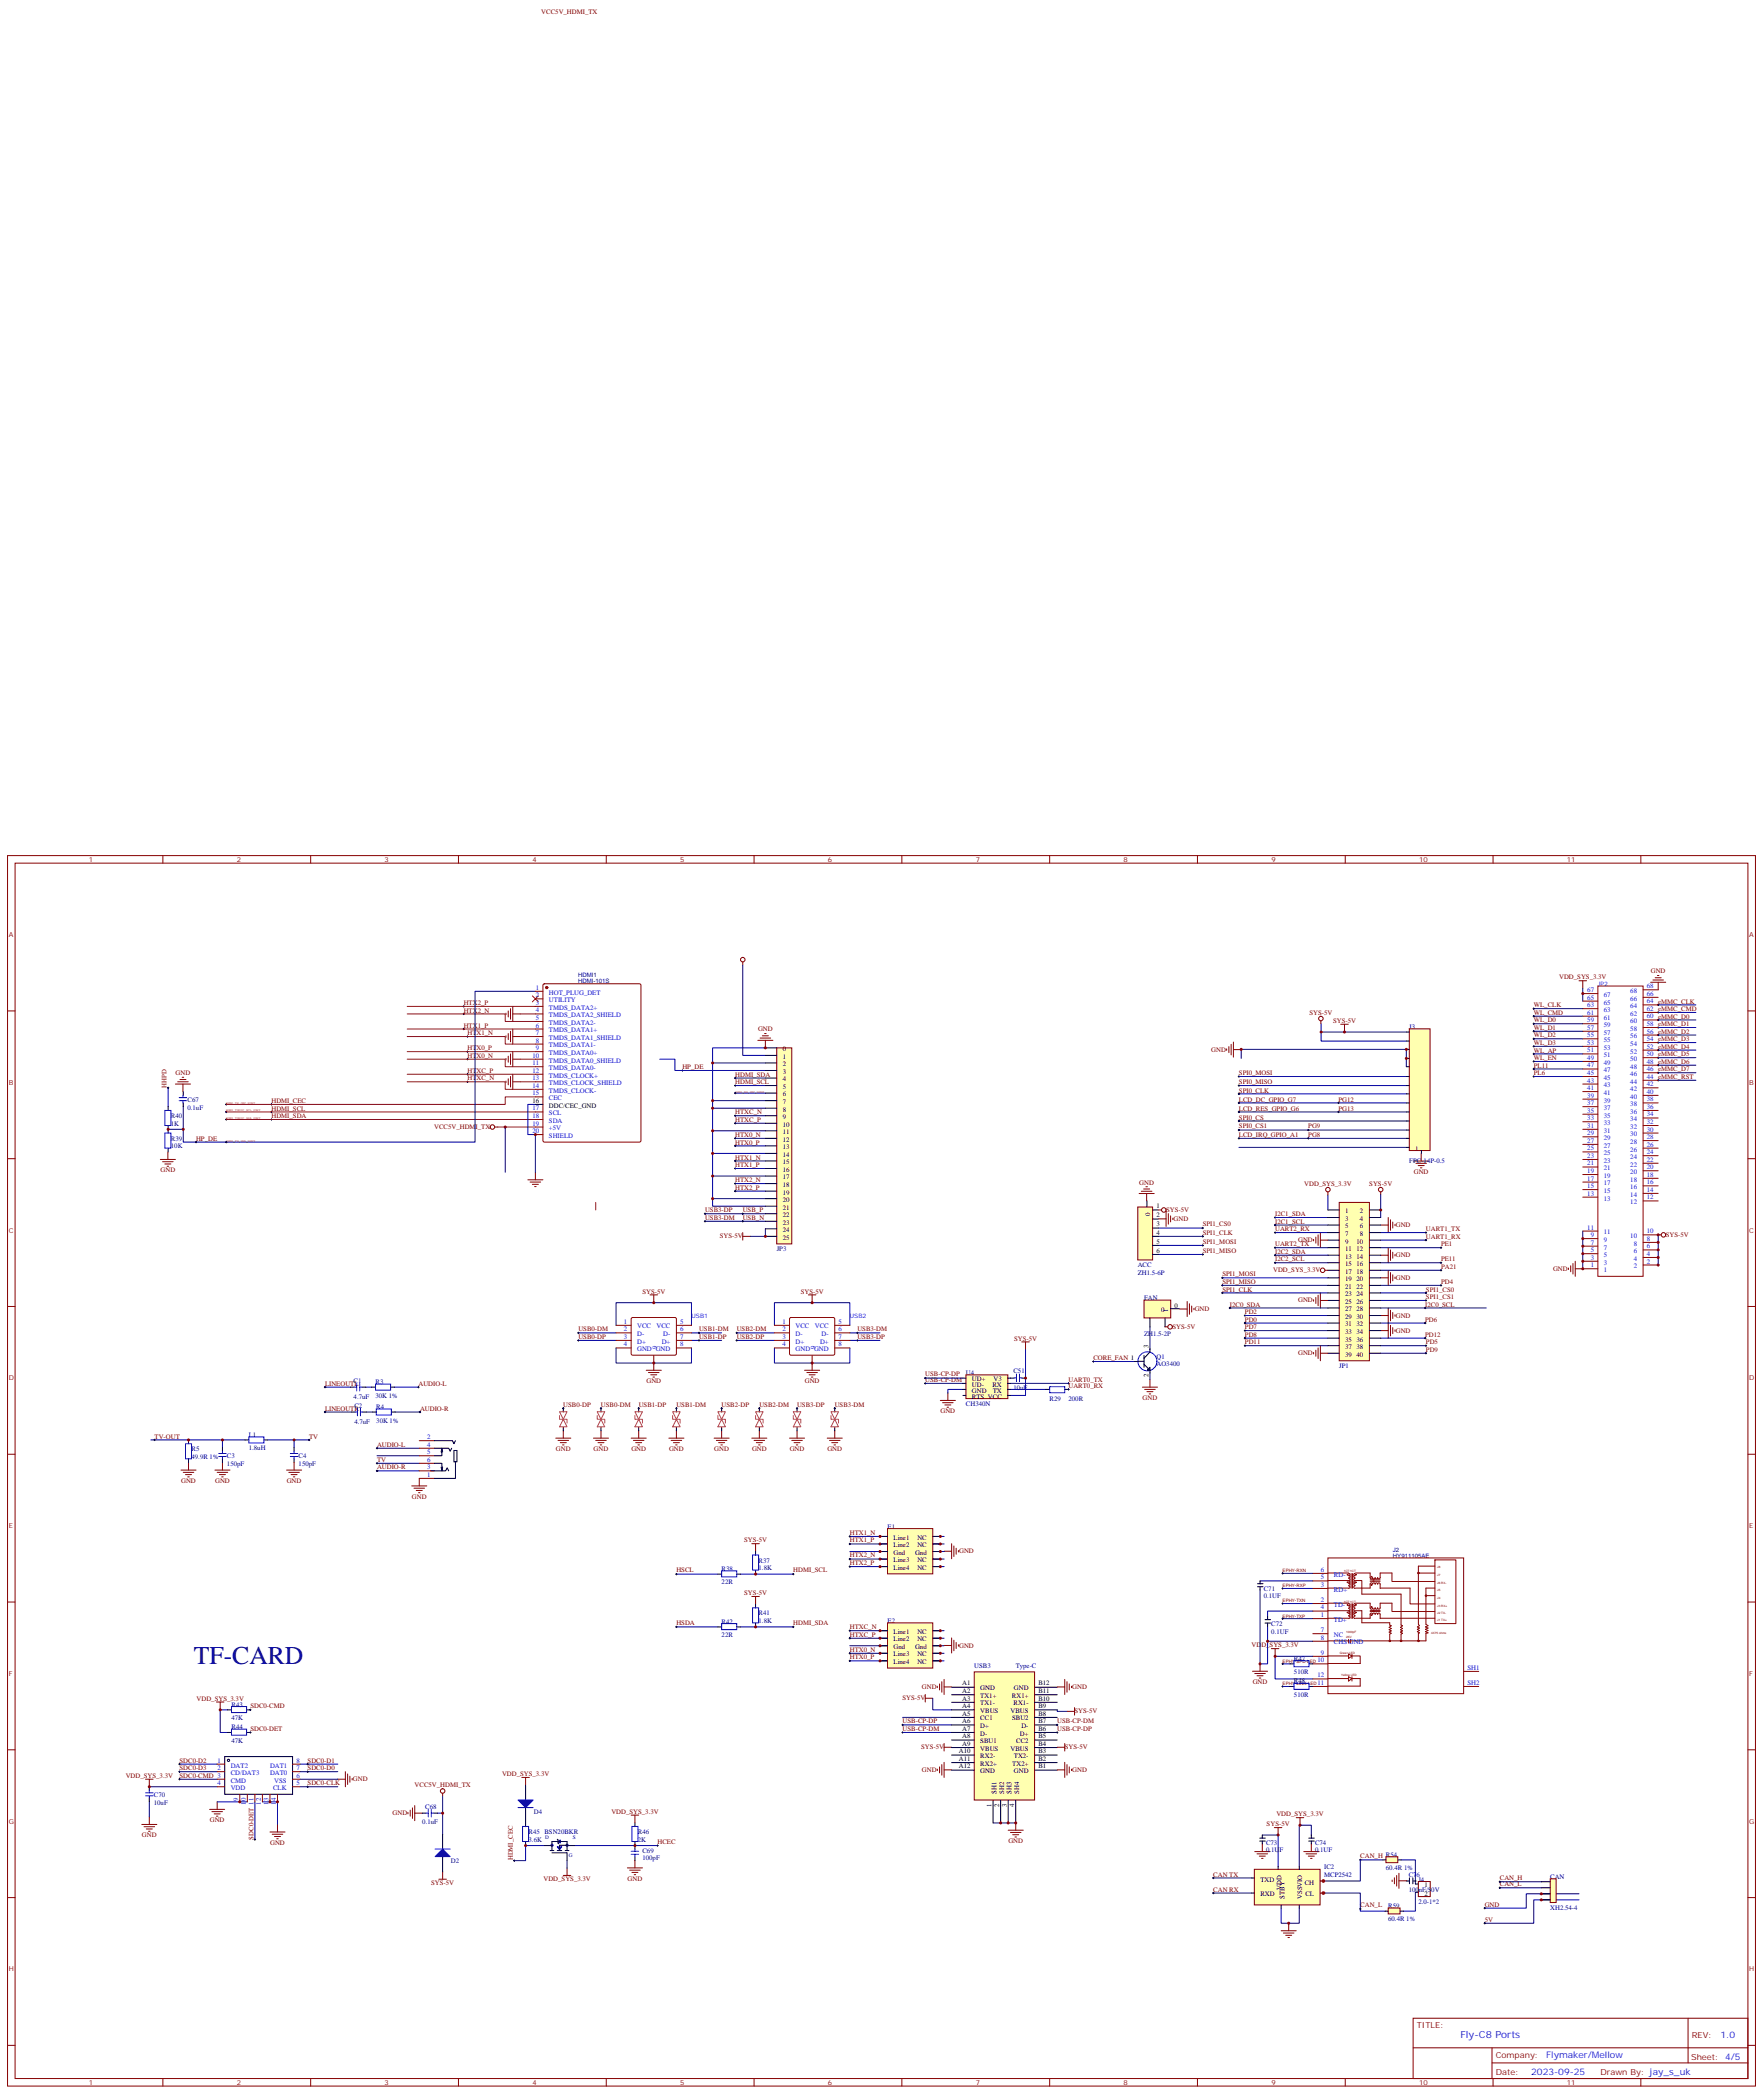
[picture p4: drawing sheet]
<svg xmlns="http://www.w3.org/2000/svg" width="825mm" height="980mm" viewBox="0 0 825 980" stroke-linecap="round" stroke-linejoin="round" font-family="sans-serif">
<defs><g id="words">
<text font-size="12" fill="#000080" x="91" y="779">TF-CARD</text>
<text font-size="4.6" fill="#00f" x="683" y="953">Fly-C8 Ports</text>
<g font-size="4.2" fill="#00f">
<text x="805" y="954">1.0</text>
<text x="723" y="963">Flymaker/Mellow</text>
<text x="716" y="971">2023-09-25</text>
</g>
<g font-size="3.9" fill="#800">
<text x="663" y="949">TITLE:</text>
<text x="791" y="954">REV:</text>
<text x="700" y="963">Company:</text>
<text x="791" y="964">Sheet: 4/5</text>
<text x="700" y="971">Date:</text>
<text x="749" y="971">Drawn By: jay_s_uk</text>
</g>
<g font-size="3.2" fill="#800000">
<text x="253" y="6">VCC5V_HDMI_TX</text>
<text x="772" y="455">GND</text>
<text x="729" y="458">VDD_SYS_3.3V</text>
<text x="217" y="470">HTX2_P</text>
<text x="217" y="474">HTX2_N</text>
<text x="718" y="471">WL_CLK</text>
<text x="613" y="475">SYS-5V</text>
<text x="624" y="479">SYS-5V</text>
<text x="718" y="475">WL_CMD</text>
<text x="718" y="478">WL_D0</text>
<text x="217" y="481">HTX1_P</text>
<text x="219" y="484">HTX1_N</text>
<text x="355" y="483">GND</text>
<text x="718" y="482">WL_D1</text>
<text x="718" y="485">WL_D2</text>
<text x="219" y="491">HTX0_P</text>
<text x="718" y="489">WL_D3</text>
<text x="219" y="495">HTX0_N</text>
<text x="567" y="492">GND</text>
<text x="718" y="492">WL_AP</text>
<text x="718" y="496">WL_EN</text>
<text x="82" y="503">GND</text>
<text x="219" y="502">HTXC_P</text>
<text x="319" y="500">HP_DE</text>
<text x="344" y="504">HDMI_SDA</text>
<text x="580" y="503">SPI0_MOSI</text>
<text x="718" y="500">PL11</text>
<text x="718" y="503">PL6</text>
<text x="78" y="509" transform="rotate(-90 78 509)">HHPD</text>
<text x="219" y="506">HTXC_N</text>
<text x="344" y="507">HDMI_SCL</text>
<text x="580" y="507">SPI0_MISO</text>
<text x="580" y="511">SPI0_CLK</text>
<text x="580" y="515">LCD_DC_GPIO_G7</text>
<text x="626" y="515">PG12</text>
<text x="127" y="516">HDMI_CEC</text>
<text x="127" y="520">HDMI_SCL</text>
<text x="344" y="521">HTXC_N</text>
<text x="580" y="520">LCD_RES_GPIO_G6</text>
<text x="626" y="520">PG13</text>
<text x="127" y="523">HDMI_SDA</text>
<text x="344" y="525">HTXC_P</text>
<text x="580" y="524">SPI0_CS</text>
<text x="580" y="528">SPI0_CS1</text>
<text x="612" y="528">PG9</text>
<text x="92" y="534">HP_DE</text>
<text x="203" y="528">VCC5V_HDMI_TX</text>
<text x="344" y="532">HTX0_N</text>
<text x="580" y="532">LCD_IRQ_GPIO_A1</text>
<text x="612" y="532">PG8</text>
<text x="344" y="536">HTX0_P</text>
<text x="344" y="543">HTX1_N</text>
<text x="75" y="549">GND</text>
<text x="344" y="546">HTX1_P</text>
<text x="661" y="549">GND</text>
<text x="344" y="553">HTX2_N</text>
<text x="344" y="557">HTX2_P</text>
<text x="533" y="554">GND</text>
<text x="610" y="555">VDD_SYS_3.3V</text>
<text x="641" y="555">SYS-5V</text>
<text x="330" y="567">USB3-DP</text>
<text x="347" y="567">USB_P</text>
<text x="546" y="567">SYS-5V</text>
<text x="597" y="569">I2C1_SDA</text>
<text x="330" y="571">USB3-DM</text>
<text x="347" y="571">USB_N</text>
<text x="549" y="571">GND</text>
<text x="563" y="574">SPI1_CS0</text>
<text x="597" y="573">I2C1_SCL</text>
<text x="653" y="574">GND</text>
<text x="337" y="579">SYS-5V</text>
<text x="563" y="578">SPI1_CLK</text>
<text x="597" y="576">UART2_RX</text>
<text x="607" y="581">GND</text>
<text x="667" y="576">UART1_TX</text>
<text x="667" y="580">UART1_RX</text>
<text x="779" y="579">SYS-5V</text>
<text x="563" y="582">SPI1_MOSI</text>
<text x="563" y="586">SPI1_MISO</text>
<text x="597" y="583">UART2_TX</text>
<text x="597" y="587">I2C2_SDA</text>
<text x="674" y="583">PE1</text>
<text x="597" y="590">I2C2_SCL</text>
<text x="653" y="588">GND</text>
<text x="674" y="590">PE11</text>
<text x="674" y="594">PA21</text>
<text x="572" y="597">SPI1_MOSI</text>
<text x="596" y="595">VDD_SYS_3.3V</text>
<text x="653" y="599">GND</text>
<text x="727" y="595">GND</text>
<text x="301" y="605">SYS-5V</text>
<text x="375" y="605">SYS-5V</text>
<text x="572" y="601">SPI1_MISO</text>
<text x="572" y="604">SPI1_CLK</text>
<text x="667" y="604">SPI1_CS0</text>
<text x="674" y="601">PD4</text>
<text x="575" y="611">I2C0_SDA</text>
<text x="607" y="609">GND</text>
<text x="667" y="611">I2C0_SCL</text>
<text x="667" y="608">SPI1_CS1</text>
<text x="559" y="613">GND</text>
<text x="582" y="615">PD2</text>
<text x="653" y="616">GND</text>
<text x="271" y="623">USB0-DM</text>
<text x="327" y="623">USB1-DM</text>
<text x="345" y="623">USB2-DM</text>
<text x="401" y="623">USB3-DM</text>
<text x="548" y="622">SYS-5V</text>
<text x="582" y="622">PD7</text>
<text x="582" y="618">PD0</text>
<text x="653" y="624">GND</text>
<text x="667" y="618">PD6</text>
<text x="271" y="626">USB0-DP</text>
<text x="327" y="626">USB1-DP</text>
<text x="345" y="626">USB2-DP</text>
<text x="401" y="626">USB3-DP</text>
<text x="474" y="627">SYS-5V</text>
<text x="582" y="629">PD11</text>
<text x="582" y="625">PD8</text>
<text x="667" y="625">PD12</text>
<text x="667" y="629">PD5</text>
<text x="607" y="634">GND</text>
<text x="667" y="633">PD9</text>
<text x="512" y="636">CORE_FAN 1</text>
<text x="302" y="647">GND</text>
<text x="377" y="647">GND</text>
<text x="433" y="644">USB-CP-DP</text>
<text x="433" y="647">USB-CP-DM</text>
<text x="500" y="647">UART0_TX</text>
<text x="152" y="648">LINEOUTL</text>
<text x="196" y="648">AUDIO-L</text>
<text x="500" y="650">UART0_RX</text>
<text x="264" y="658">USB0-DP</text>
<text x="281" y="658">USB0-DM</text>
<text x="299" y="658">USB1-DP</text>
<text x="316" y="658">USB1-DM</text>
<text x="338" y="658">USB2-DP</text>
<text x="355" y="658">USB2-DM</text>
<text x="373" y="658">USB3-DP</text>
<text x="391" y="658">USB3-DM</text>
<text x="535" y="655">GND</text>
<text x="152" y="660">LINEOUTR</text>
<text x="196" y="660">AUDIO-R</text>
<text x="440" y="661">GND</text>
<text x="72" y="673">TV-OUT</text>
<text x="145" y="673">TV</text>
<text x="176" y="677">AUDIO-L</text>
<text x="260" y="679">GND</text>
<text x="278" y="679">GND</text>
<text x="295" y="679">GND</text>
<text x="313" y="679">GND</text>
<text x="334" y="679">GND</text>
<text x="352" y="679">GND</text>
<text x="369" y="679">GND</text>
<text x="387" y="679">GND</text>
<text x="176" y="684">TV</text>
<text x="176" y="688">AUDIO-R</text>
<text x="85" y="694">GND</text>
<text x="101" y="694">GND</text>
<text x="134" y="694">GND</text>
<text x="193" y="701">GND</text>
<text x="398" y="718">HTX1_N</text>
<text x="348" y="722">SYS-5V</text>
<text x="398" y="722">HTX1_P</text>
<text x="398" y="729">HTX2_N</text>
<text x="449" y="727">GND</text>
<text x="316" y="736">HSCL</text>
<text x="371" y="736">HDMI_SCL</text>
<text x="398" y="732">HTX2_P</text>
<text x="348" y="746">SYS-5V</text>
<text x="316" y="760">HSDA</text>
<text x="371" y="760">HDMI_SDA</text>
<text x="398" y="766">HTXC_P</text>
<text x="398" y="762">HTXC_N</text>
<text x="398" y="773">HTX0_N</text>
<text x="449" y="771">GND</text>
<text x="586" y="771">VDD_SYS_3.3V</text>
<text x="398" y="776">HTX0_P</text>
<text x="431" y="790">GND</text>
<text x="502" y="790">GND</text>
<text x="586" y="788">GND</text>
<text x="92" y="796">VDD_SYS_3.3V</text>
<text x="422" y="796">SYS-5V</text>
<text x="117" y="799">SDC0-CMD</text>
<text x="503" y="802">SYS-5V</text>
<text x="117" y="810">SDC0-DET</text>
<text x="422" y="810">USB-CP-DM</text>
<text x="422" y="806">USB-CP-DP</text>
<text x="495" y="806">USB-CP-DM</text>
<text x="495" y="810">USB-CP-DP</text>
<text x="431" y="818">SYS-5V</text>
<text x="498" y="818">SYS-5V</text>
<text x="84" y="825">SDC0-D2</text>
<text x="144" y="825">SDC0-D1</text>
<text x="59" y="832">VDD_SYS_3.3V</text>
<text x="84" y="828">SDC0-D3</text>
<text x="84" y="832">SDC0-CMD 3</text>
<text x="144" y="828">SDC0-D0</text>
<text x="165" y="833">GND</text>
<text x="235" y="831">VDD_SYS_3.3V</text>
<text x="431" y="829">GND</text>
<text x="502" y="829">GND</text>
<text x="144" y="835">SDC0-CLK</text>
<text x="194" y="836">VCC5V_HDMI_TX</text>
<text x="184" y="849">GND</text>
<text x="286" y="849">VDD_SYS_3.3V</text>
<text x="597" y="850">VDD_SYS_3.3V</text>
<text x="98" y="853">GND</text>
<text x="593" y="854">SYS-5V</text>
<text x="66" y="860">GND</text>
<text x="119" y="861" transform="rotate(-90 119 861)">SDC0-DET 11</text>
<text x="126" y="863">GND</text>
<text x="308" y="863">HCEC</text>
<text x="472" y="862">GND</text>
<text x="636" y="870">CAN_H R54</text>
<text x="240" y="870" transform="rotate(-90 240 870)">HDMI_CEC</text>
<text x="202" y="882">SYS-5V</text>
<text x="254" y="880">VDD_SYS_3.3V</text>
<text x="294" y="880">GND</text>
<text x="568" y="878">CAN TX</text>
<text x="702" y="880">CAN_H</text>
<text x="568" y="885">CAN RX</text>
<text x="702" y="883">CAN_L</text>
<text x="636" y="892">CAN_L</text>
<text x="695" y="892">GND</text>
<text x="695" y="899">5V</text>
</g>
<g font-size="3.2" fill="#800">
<text x="42" y="403">1</text>
<text x="111" y="403">2</text>
<text x="180" y="403">3</text>
<text x="249" y="403">4</text>
<text x="318" y="403">5</text>
<text x="387" y="403">6</text>
<text x="456" y="403">7</text>
<text x="526" y="403">8</text>
<text x="595" y="403">9</text>
<text x="664" y="403">10</text>
<text x="733" y="403">11</text>
<text x="4" y="438">A</text>
<text x="818" y="438">A</text>
<text x="4" y="508">B</text>
<text x="818" y="508">B</text>
<text x="4" y="577">C</text>
<text x="818" y="577">C</text>
<text x="4" y="646">D</text>
<text x="818" y="646">D</text>
<text x="4" y="715">E</text>
<text x="818" y="715">E</text>
<text x="4" y="784">F</text>
<text x="818" y="784">F</text>
<text x="4" y="853">G</text>
<text x="818" y="853">G</text>
<text x="4" y="922">H</text>
<text x="818" y="922">H</text>
<text x="42" y="976">1</text>
<text x="111" y="976">2</text>
<text x="180" y="976">3</text>
<text x="249" y="976">4</text>
<text x="318" y="976">5</text>
<text x="387" y="976">6</text>
<text x="456" y="976">7</text>
<text x="526" y="976">8</text>
<text x="595" y="976">9</text>
<text x="664" y="976">10</text>
<text x="733" y="976">11</text>
</g>
<g font-size="3.2" fill="#00f">
<text x="251" y="463">1</text>
<text x="251" y="467">2</text>
<text x="257" y="465">HOT_PLUG_DET</text>
<text x="743" y="468">65</text>
<text x="743" y="464">67</text>
<text x="750" y="466">67</text>
<text x="763" y="465">68</text>
<text x="770" y="466">66</text>
<text x="770" y="462">68</text>
<text x="251" y="470">3</text>
<text x="251" y="474">4</text>
<text x="257" y="469">UTILITY</text>
<text x="257" y="472">TMDS_DATA2+</text>
<text x="743" y="471">63</text>
<text x="750" y="474">63</text>
<text x="750" y="470">65</text>
<text x="763" y="472">64</text>
<text x="763" y="468">66</text>
<text x="770" y="473">62 eMMC_CMD</text>
<text x="770" y="469">64 eMMC_CLK</text>
<text x="251" y="477">5</text>
<text x="257" y="476">TMDS_DATA2_SHIELD</text>
<text x="257" y="480">TMDS_DATA2-</text>
<text x="743" y="478">59</text>
<text x="743" y="475">61</text>
<text x="750" y="477">61</text>
<text x="763" y="479">60</text>
<text x="763" y="475">62</text>
<text x="770" y="477">60 eMMC_D0</text>
<text x="251" y="481">6</text>
<text x="251" y="484">7</text>
<text x="257" y="483">TMDS_DATA1+</text>
<text x="743" y="485">55</text>
<text x="743" y="482">57</text>
<text x="750" y="484">57</text>
<text x="750" y="481">59</text>
<text x="763" y="486">56</text>
<text x="763" y="482">58</text>
<text x="770" y="484">56 eMMC_D2</text>
<text x="770" y="480">58 eMMC_D1</text>
<text x="251" y="488">8</text>
<text x="251" y="491">9</text>
<text x="257" y="487">TMDS_DATA1_SHIELD</text>
<text x="257" y="490">TMDS_DATA1-</text>
<text x="743" y="489">53</text>
<text x="750" y="491">53</text>
<text x="750" y="488">55</text>
<text x="763" y="489">54</text>
<text x="770" y="491">52 eMMC_D4</text>
<text x="770" y="487">54 eMMC_D3</text>
<text x="249" y="495">10</text>
<text x="257" y="494">TMDS_DATA0+</text>
<text x="257" y="497">TMDS_DATA0_SHIELD</text>
<text x="743" y="496">49</text>
<text x="743" y="492">51</text>
<text x="750" y="495">51</text>
<text x="763" y="496">50</text>
<text x="763" y="493">52</text>
<text x="770" y="498">48 eMMC_D6</text>
<text x="770" y="494">50 eMMC_D5</text>
<text x="249" y="498">11</text>
<text x="249" y="502">12</text>
<text x="257" y="501">TMDS_DATA0-</text>
<text x="743" y="503">45</text>
<text x="743" y="499">47</text>
<text x="750" y="502">47</text>
<text x="750" y="498">49</text>
<text x="763" y="504">46</text>
<text x="763" y="500">48</text>
<text x="770" y="501">46 eMMC_D7</text>
<text x="249" y="505">13</text>
<text x="249" y="509">14</text>
<text x="257" y="504">TMDS_CLOCK+</text>
<text x="257" y="508">TMDS_CLOCK_SHIELD</text>
<text x="743" y="507">43</text>
<text x="750" y="509">43</text>
<text x="750" y="505">45</text>
<text x="763" y="507">44</text>
<text x="770" y="508">42</text>
<text x="770" y="505">44 eMMC_RST</text>
<text x="249" y="513">15</text>
<text x="257" y="511">TMDS_CLOCK-</text>
<text x="257" y="515">CEC</text>
<text x="743" y="514">39</text>
<text x="743" y="510">41</text>
<text x="750" y="516">39</text>
<text x="750" y="512">41</text>
<text x="763" y="514">40</text>
<text x="763" y="511">42</text>
<text x="770" y="515">38</text>
<text x="770" y="512">40</text>
<text x="249" y="520">17</text>
<text x="257" y="522">SCL</text>
<text x="743" y="521">35</text>
<text x="743" y="517">37</text>
<text x="750" y="519">37</text>
<text x="763" y="521">36</text>
<text x="763" y="518">38</text>
<text x="770" y="519">36</text>
<text x="249" y="523">18</text>
<text x="249" y="527">19</text>
<text x="257" y="525">SDA</text>
<text x="743" y="528">31</text>
<text x="743" y="524">33</text>
<text x="750" y="526">33</text>
<text x="750" y="523">35</text>
<text x="763" y="525">34</text>
<text x="770" y="526">32</text>
<text x="770" y="522">34</text>
<text x="249" y="530">20</text>
<text x="257" y="529">+5V</text>
<text x="257" y="532">SHIELD</text>
<text x="743" y="531">29</text>
<text x="750" y="534">29</text>
<text x="750" y="530">31</text>
<text x="763" y="532">30</text>
<text x="763" y="528">32</text>
<text x="770" y="533">28</text>
<text x="770" y="529">30</text>
<text x="743" y="538">25</text>
<text x="743" y="535">27</text>
<text x="750" y="537">27</text>
<text x="763" y="539">26</text>
<text x="763" y="535">28</text>
<text x="770" y="537">26</text>
<text x="743" y="545">21</text>
<text x="743" y="542">23</text>
<text x="750" y="544">23</text>
<text x="750" y="541">25</text>
<text x="763" y="546">22</text>
<text x="763" y="542">24</text>
<text x="770" y="544">22</text>
<text x="770" y="540">24</text>
<text x="743" y="549">19</text>
<text x="750" y="551">19</text>
<text x="750" y="548">21</text>
<text x="763" y="549">20</text>
<text x="770" y="551">18</text>
<text x="770" y="547">20</text>
<text x="743" y="556">15</text>
<text x="743" y="552">17</text>
<text x="750" y="555">17</text>
<text x="763" y="556">16</text>
<text x="763" y="553">18</text>
<text x="770" y="558">14</text>
<text x="770" y="554">16</text>
<text x="743" y="559">13</text>
<text x="750" y="562">13</text>
<text x="750" y="558">15</text>
<text x="763" y="563">12</text>
<text x="763" y="560">14</text>
<text x="770" y="561">12</text>
<text x="743" y="575">11</text>
<text x="744" y="579">9</text>
<text x="750" y="581">9</text>
<text x="750" y="578">11</text>
<text x="763" y="579">10</text>
<text x="770" y="581">8</text>
<text x="770" y="577">10</text>
<text x="744" y="586">5</text>
<text x="744" y="582">7</text>
<text x="750" y="585">7</text>
<text x="764" y="586">6</text>
<text x="764" y="583">8</text>
<text x="770" y="584">6</text>
<text x="770" y="588">4</text>
<text x="744" y="593">1</text>
<text x="744" y="589">3</text>
<text x="750" y="588">5</text>
<text x="750" y="592">3</text>
<text x="764" y="593">2</text>
<text x="764" y="590">4</text>
<text x="770" y="591">2</text>
<text x="750" y="595">1</text>
<text x="292" y="623">2</text>
<text x="292" y="619">1</text>
<text x="298" y="622">VCC</text>
<text x="307" y="622">VCC</text>
<text x="318" y="619">5</text>
<text x="318" y="623">6</text>
<text x="366" y="623">2</text>
<text x="366" y="619">1</text>
<text x="372" y="622">VCC</text>
<text x="381" y="622">VCC</text>
<text x="392" y="619">5</text>
<text x="392" y="623">6</text>
<text x="292" y="630">4</text>
<text x="292" y="626">3</text>
<text x="298" y="629">D+</text>
<text x="298" y="625">D-</text>
<text x="310" y="629">D+</text>
<text x="310" y="625">D-</text>
<text x="318" y="626">7</text>
<text x="318" y="630">8</text>
<text x="366" y="630">4</text>
<text x="366" y="626">3</text>
<text x="372" y="629">D+</text>
<text x="372" y="625">D-</text>
<text x="384" y="629">D+</text>
<text x="384" y="625">D-</text>
<text x="392" y="626">7</text>
<text x="392" y="630">8</text>
<text x="298" y="632">GND GND</text>
<text x="307" y="631" transform="rotate(-90 307 631)">9</text>
<text x="372" y="632">GND GND</text>
<text x="382" y="631" transform="rotate(-90 382 631)">9</text>
<text x="200" y="677">4</text>
<text x="200" y="673">2</text>
<text x="200" y="684">6</text>
<text x="200" y="680">5</text>
<text x="200" y="687">3</text>
<text x="200" y="691">1</text>
<text x="618" y="735">6</text>
<text x="624" y="738">RD-</text>
<text x="618" y="739">5</text>
<text x="618" y="742">3</text>
<text x="618" y="750">2</text>
<text x="624" y="745">RD+</text>
<text x="618" y="753">4</text>
<text x="624" y="752">TD-</text>
<text x="618" y="757">1</text>
<text x="624" y="759">TD+</text>
<text x="618" y="764">7</text>
<text x="618" y="767">8</text>
<text x="624" y="766">NC</text>
<text x="624" y="769">CHS GND</text>
<text x="616" y="778">10</text>
<text x="618" y="774">9</text>
<text x="616" y="785">12</text>
<text x="687" y="781">SH1</text>
<text x="616" y="788">11</text>
<text x="687" y="788">SH2</text>
<text x="102" y="825">1</text>
<text x="108" y="827">DAT2</text>
<text x="126" y="827">DAT1</text>
<text x="139" y="825">8</text>
<text x="102" y="828">2</text>
<text x="108" y="831">CD/DAT3</text>
<text x="126" y="831">DAT0</text>
<text x="139" y="832">6</text>
<text x="139" y="828">7</text>
<text x="102" y="835">4</text>
<text x="108" y="834">CMD</text>
<text x="108" y="838">VDD</text>
<text x="128" y="838">CLK</text>
<text x="128" y="834">VSS</text>
<text x="139" y="835">5</text>
<text x="111" y="843" transform="rotate(-90 111 843)">9</text>
<text x="115" y="844" transform="rotate(-90 115 844)">10</text>
<text x="122" y="844" transform="rotate(-90 122 844)">12</text>
<text x="126" y="844" transform="rotate(-90 126 844)">13</text>
<text x="129" y="844" transform="rotate(-90 129 844)">14</text>
</g>
<g font-size="3.2" fill="#000080">
<text x="659" y="481">J3</text>
<text x="88" y="516">C67</text>
<text x="88" y="519">0.1uF</text>
<text x="80" y="523">R40</text>
<text x="80" y="527">1K</text>
<text x="80" y="534">R39</text>
<text x="80" y="537">10K</text>
<text x="659" y="544">FPC-14P-0.5</text>
<text x="363" y="586">JP3</text>
<text x="532" y="593">ACC</text>
<text x="532" y="597">ZH1.5-6P</text>
<text x="535" y="608">FAN</text>
<text x="535" y="625">ZH1.5-2P</text>
<text x="541" y="636">Q1</text>
<text x="541" y="639">AO3400</text>
<text x="627" y="640">JP1</text>
<text x="165" y="647">C1</text>
<text x="176" y="648">R3</text>
<text x="452" y="643">U4</text>
<text x="474" y="643">C51</text>
<text x="176" y="654">30K 1%</text>
<text x="474" y="650">10uF</text>
<text x="165" y="655">4.7uF</text>
<text x="166" y="659">C2</text>
<text x="176" y="659">R4</text>
<text x="452" y="658">CH340N</text>
<text x="491" y="656">R29</text>
<text x="500" y="656">200R</text>
<text x="176" y="666">30K 1%</text>
<text x="166" y="666">4.7uF</text>
<text x="116" y="672">L1</text>
<text x="90" y="679">R5</text>
<text x="90" y="683">49.9R 1%</text>
<text x="106" y="682">C3</text>
<text x="116" y="679">1.8uH</text>
<text x="140" y="682">C4</text>
<text x="106" y="686">150pF</text>
<text x="140" y="686">150pF</text>
<text x="415" y="715">E1</text>
<text x="355" y="731">R37</text>
<text x="338" y="735">R38</text>
<text x="355" y="735">1.8K</text>
<text x="338" y="741">22R</text>
<text x="591" y="748">0.1UF</text>
<text x="591" y="744">C71</text>
<text x="355" y="756">R41</text>
<text x="338" y="760">R42</text>
<text x="355" y="759">1.8K</text>
<text x="415" y="759">E2</text>
<text x="595" y="761">C72</text>
<text x="338" y="766">22R</text>
<text x="595" y="765">0.1UF</text>
<text x="605" y="777">R47</text>
<text x="456" y="780">USB3</text>
<text x="475" y="780">Type-C</text>
<text x="605" y="783">510R</text>
<text x="605" y="788">R48</text>
<text x="605" y="794">510R</text>
<text x="108" y="798">R43</text>
<text x="108" y="805">47K</text>
<text x="108" y="809">R44</text>
<text x="108" y="815">47K</text>
<text x="72" y="841">C70</text>
<text x="72" y="844">10uF</text>
<text x="199" y="846">C68</text>
<text x="250" y="849">D4</text>
<text x="198" y="854">0.1uF</text>
<text x="247" y="858">R45 BSN20BKR</text>
<text x="247" y="862">3.6K</text>
<text x="298" y="858">R46</text>
<text x="298" y="862">2K</text>
<text x="592" y="863">C73</text>
<text x="615" y="863">C74</text>
<text x="301" y="867">C69</text>
<text x="592" y="867">0.1UF</text>
<text x="615" y="867">0.1UF</text>
<text x="211" y="872">D2</text>
<text x="301" y="870">100pF</text>
<text x="619" y="875">IC2</text>
<text x="648" y="875">60.4R 1%</text>
<text x="619" y="878">MCP2542</text>
<text x="659" y="878">C76</text>
<text x="664" y="880">J4</text>
<text x="725" y="879">CAN</text>
<text x="659" y="885">100nF/50V</text>
<text x="649" y="893">R59</text>
<text x="664" y="891">2.0-1*2</text>
<text x="725" y="894">XH2.54-4</text>
<text x="649" y="899">60.4R 1%</text>
</g>
<g font-size="3.2">
<text x="366" y="492">0</text>
<text x="366" y="495">1</text>
<text x="366" y="499">2</text>
<text x="366" y="502">3</text>
<text x="366" y="506">4</text>
<text x="366" y="510">5</text>
<text x="366" y="513">6</text>
<text x="249" y="516">16</text>
<text x="257" y="518">DDC/CEC_GND</text>
<text x="366" y="517">7</text>
<text x="366" y="520">8</text>
<text x="366" y="524">9</text>
<text x="366" y="527">10</text>
<text x="366" y="531">11</text>
<text x="366" y="534">12</text>
<text x="366" y="538">13</text>
<text x="662" y="539">1</text>
<text x="366" y="541">14</text>
<text x="366" y="545">15</text>
<text x="366" y="548">16</text>
<text x="366" y="552">17</text>
<text x="366" y="555">18</text>
<text x="366" y="559">19</text>
<text x="366" y="562">20</text>
<text x="366" y="566">21</text>
<text x="366" y="569">22</text>
<text x="538" y="569" transform="rotate(-90 538 569)">0</text>
<text x="541" y="570">2</text>
<text x="541" y="565">1</text>
<text x="629" y="568">1</text>
<text x="636" y="568">2</text>
<text x="366" y="573">23</text>
<text x="541" y="574">3</text>
<text x="629" y="571">3</text>
<text x="629" y="575">5</text>
<text x="636" y="571">4</text>
<text x="636" y="575">6</text>
<text x="366" y="577">24</text>
<text x="366" y="580">25</text>
<text x="541" y="578">4</text>
<text x="629" y="578">7</text>
<text x="629" y="582">9</text>
<text x="635" y="582">10</text>
<text x="636" y="578">8</text>
<text x="541" y="586">6</text>
<text x="541" y="582">5</text>
<text x="629" y="585">11</text>
<text x="635" y="585">12</text>
<text x="629" y="589">13</text>
<text x="629" y="592">15</text>
<text x="635" y="589">14</text>
<text x="635" y="592">16</text>
<text x="629" y="596">17</text>
<text x="629" y="599">19</text>
<text x="635" y="596">18</text>
<text x="635" y="599">20</text>
<text x="629" y="603">21</text>
<text x="635" y="603">22</text>
<text x="549" y="612">0</text>
<text x="629" y="607">23</text>
<text x="629" y="610">25</text>
<text x="635" y="607">24</text>
<text x="635" y="610">26</text>
<text x="543" y="614">0</text>
<text x="547" y="614" transform="rotate(-90 547 614)">1</text>
<text x="629" y="614">27</text>
<text x="629" y="617">29</text>
<text x="635" y="614">28</text>
<text x="635" y="617">30</text>
<text x="629" y="621">31</text>
<text x="635" y="621">32</text>
<text x="629" y="624">33</text>
<text x="629" y="628">35</text>
<text x="635" y="624">34</text>
<text x="635" y="628">36</text>
<text x="537" y="631" transform="rotate(-90 537 631)">3</text>
<text x="629" y="631">37</text>
<text x="629" y="635">39</text>
<text x="635" y="631">38</text>
<text x="635" y="635">40</text>
<text x="455" y="646">UD+</text>
<text x="465" y="646">V3</text>
<text x="537" y="644" transform="rotate(-90 537 644)">2</text>
<text x="455" y="649">UD-</text>
<text x="455" y="652">GND</text>
<text x="464" y="649">RX</text>
<text x="464" y="652">TX</text>
<text x="455" y="655">RTS VCC</text>
<text x="418" y="720">Line1</text>
<text x="418" y="724">Line2</text>
<text x="429" y="724">NC</text>
<text x="429" y="720">NC</text>
<text x="418" y="727">Gnd</text>
<text x="418" y="731">Line3</text>
<text x="428" y="727">Gnd</text>
<text x="429" y="731">NC</text>
<text x="418" y="734">Line4</text>
<text x="429" y="734">NC</text>
<text x="418" y="764">Line1</text>
<text x="418" y="768">Line2</text>
<text x="429" y="768">NC</text>
<text x="429" y="764">NC</text>
<text x="418" y="771">Gnd</text>
<text x="428" y="771">Gnd</text>
<text x="418" y="775">Line3</text>
<text x="418" y="779">Line4</text>
<text x="429" y="779">NC</text>
<text x="429" y="775">NC</text>
<text x="450" y="789">A1</text>
<text x="459" y="791">GND</text>
<text x="474" y="791">GND</text>
<text x="486" y="789">B12</text>
<text x="450" y="792">A2</text>
<text x="450" y="796">A3</text>
<text x="459" y="794">TX1+</text>
<text x="459" y="798">TX1-</text>
<text x="473" y="794">RX1+</text>
<text x="474" y="798">RX1-</text>
<text x="486" y="796">B10</text>
<text x="486" y="792">B11</text>
<text x="450" y="799">A4</text>
<text x="450" y="803">A5</text>
<text x="459" y="801">VBUS</text>
<text x="473" y="801">VBUS</text>
<text x="486" y="803">B8</text>
<text x="486" y="799">B9</text>
<text x="450" y="806">A6</text>
<text x="450" y="810">A7</text>
<text x="459" y="805">CC1</text>
<text x="459" y="809">D+</text>
<text x="473" y="805">SBU2</text>
<text x="478" y="809">D-</text>
<text x="486" y="810">B6</text>
<text x="486" y="806">B7</text>
<text x="450" y="813">A8</text>
<text x="459" y="812">D-</text>
<text x="459" y="816">SBU1</text>
<text x="475" y="816">CC2</text>
<text x="477" y="812">D+</text>
<text x="486" y="813">B5</text>
<text x="449" y="820">A10</text>
<text x="450" y="817">A9</text>
<text x="459" y="819">VBUS</text>
<text x="473" y="819">VBUS</text>
<text x="486" y="820">B3</text>
<text x="486" y="817">B4</text>
<text x="449" y="824">A11</text>
<text x="449" y="827">A12</text>
<text x="459" y="823">RX2-</text>
<text x="459" y="826">RX2+</text>
<text x="474" y="826">TX2+</text>
<text x="474" y="823">TX2-</text>
<text x="486" y="827">B1</text>
<text x="486" y="824">B2</text>
<text x="459" y="830">GND</text>
<text x="474" y="830">GND</text>
<text x="466" y="839" transform="rotate(-90 466 839)">SH1</text>
<text x="470" y="839" transform="rotate(-90 470 839)">SH2</text>
<text x="473" y="839" transform="rotate(-90 473 839)">SH3</text>
<text x="477" y="839" transform="rotate(-90 477 839)">SH4</text>
<text x="464" y="846" transform="rotate(-90 464 846)">1</text>
<text x="467" y="846" transform="rotate(-90 467 846)">2</text>
<text x="471" y="846" transform="rotate(-90 471 846)">3</text>
<text x="474" y="846" transform="rotate(-90 474 846)">4</text>
<text x="590" y="880">TXD</text>
<text x="610" y="882">CH</text>
<text x="590" y="887">RXD</text>
<text x="600" y="884" transform="rotate(-90 600 884)">VDD</text>
<text x="611" y="887">CL</text>
<text x="666" y="883">1</text>
<text x="666" y="887">2</text>
<text x="601" y="888" transform="rotate(-90 601 888)">STBY</text>
<text x="609" y="888" transform="rotate(-90 609 888)">VSSVIO</text>
</g>
<g font-size="2.8" fill="#000080">
<text x="270" y="460">HDMI-101S</text>
<text x="270" y="457">HDMI1</text>
<text x="652" y="729">HY911105AE</text>
<text x="652" y="726">J2</text>
</g>
<g font-size="2.8" fill="#00f">
<text x="748" y="461">JP2</text>
<text x="323" y="616">USB1</text>
<text x="398" y="616">USB2</text>
</g>
<g font-size="2.5" fill="#000080">
<text x="255" y="861">D</text>
<text x="268" y="861">S</text>
<text x="266" y="869">G</text>
</g>
<g font-size="2.1" fill="#800000">
<text x="600" y="736">EPHY-RXN</text>
<text x="600" y="743">EPHY-RXP</text>
<text x="600" y="750">EPHY-TXN</text>
<text x="600" y="757">EPHY-TXP</text>
<text x="600" y="778">EPHY-SPD-LED</text>
<text x="600" y="789">EPHY-LINK-LED</text>
</g>
<g font-size="1.4" fill="#f00">
<text x="344" y="511">HDMI_TX_CEC_PORT</text>
<text x="106" y="520">HDMI_TXDDC_SCL_PORT</text>
<text x="106" y="516">HDMI_TX_CEC_PORT</text>
<text x="106" y="524">HDMI_TXDDC_SDA_PORT</text>
<text x="106" y="534">HDMI_TX_HPD_PORT</text>
</g>
<g font-size="1.4" fill="#800">
<text x="629" y="736">1CT:1CT</text>
<text x="672" y="737">J7</text>
<text x="672" y="734">J8</text>
<text x="672" y="741">J6 RX-</text>
<text x="629" y="750">1CT:1CT</text>
<text x="672" y="748">J4</text>
<text x="672" y="745">J5</text>
<text x="672" y="755">J2 TX-</text>
<text x="672" y="752">J3 RX+</text>
<text x="672" y="758">J1 TX+</text>
<text x="630" y="766">2KV</text>
<text x="630" y="764">1000pF</text>
<text x="670" y="765">4X75 ohms</text>
<text x="627" y="774">Green LED</text>
<text x="627" y="784">Yellow LED</text>
</g>
</g></defs>
<g fill="none" stroke="#800000" stroke-width=".47">
<path d="M347 450v1M739 459h3M740 459v3M772 460h7M773 459h5M774 457h3M775 456h1M776 460v3M237 474v1M238 473v3M239 472v5M240 474h3"/>
<path d="M240 471v7M618 478v1M627 479h4M629 479v4M237 485h.1M237 495v1M238 484v2M238 494v3M239 483v4M239 493v5M240 481v8M240 492v7"/>
<path d="M240 485h3M240 496h3M355 487h7M356 486h5M357 485h2M358 484h.1M358 487v3M574 491h.1M575 490v3M576 489v5M577 491h4M577 488v7"/>
<path d="M82 507h7M83 506h5M84 505h3M85 504h1M86 507v4M237 506v1M238 505v3M239 504v5M240 506h3M240 503v7M79 539v4M231 527h2"/>
<path d="M665 540v3M75 543h7M76 544h5M77 545h3M78 546h1M247 552h7M248 553h5M249 554h3M250 555h1M250 548v4M533 558h7M534 557h5"/>
<path d="M535 556h3M536 555h1M536 558v4M621 558v1M646 558v1M661 543h7M662 544h5M663 545h3M665 546h.1M347 578h4M347 577v3M542 566h1"/>
<path d="M542 570h4M546 567v7M547 568v5M548 569v3M549 570v1M615 580v1M616 579v3M617 578v5M618 577v7M646 573h3M649 570v7M651 571v5"/>
<path d="M652 572v3M653 573v1M776 578h1M618 580h3M620 594h1M646 587h3M646 598h3M649 584v7M649 594v7M651 585v5M651 595v5M652 586v3"/>
<path d="M652 596v3M653 587v1M653 598h.1M734 593v1M735 592v3M736 591v5M737 594h3M737 590v7M304 606h4M306 606v3M378 606h4M380 606v3"/>
<path d="M552 612h3M555 609v7M556 610v5M558 611v3M559 612v1M615 608v1M616 607v3M617 606v5M618 605v7M618 608h3M646 616h3M649 612v14"/>
<path d="M651 613v5M652 614v3M653 615v1M306 638v3M380 638v3M478 628h4M480 628v3M545 621h1M615 633v1M616 632v3M617 631v5M618 630v7"/>
<path d="M618 633h3M646 623h3M651 620v5M652 621v3M653 622v1M302 641h7M303 642h5M304 643h3M306 644h.1M376 641h7M377 642h5M379 643h2"/>
<path d="M380 644h.1M440 655h7M441 656h5M442 657h3M443 658h1M443 652v3M534 649h8M536 650h4M537 651h2M538 652h.1M538 646v3M260 673h7"/>
<path d="M261 674h5M262 675h3M263 676h1M264 669v4M278 673h7M279 674h5M280 675h3M281 676h1M281 669v4M295 673h7M296 674h5M297 675h3"/>
<path d="M298 676h1M299 669v4M313 673h7M314 674h5M315 675h3M316 676h1M316 669v4M334 673h7M335 674h5M336 675h3M337 676h1M338 669v4"/>
<path d="M352 673h7M353 674h5M354 675h3M355 676h1M355 669v4M369 673h7M370 674h5M371 675h3M373 676h.1M373 669v4M387 673h7M388 674h5"/>
<path d="M389 675h3M390 676h1M391 669v4M85 688h7M86 689h5M87 690h3M88 691h1M88 684v4M101 688h7M102 689h5M103 690h2M104 691h.1"/>
<path d="M104 684v4M134 688h7M135 689h5M136 690h3M137 691h1M138 684v4M193 695h7M194 696h5M195 697h3M196 698h.1M196 692v3M352 722h3"/>
<path d="M353 722v4M442 726h3M445 722v7M446 723v5M447 724v3M448 725v1M352 747h3M353 747v4M442 770h3M445 766v7M446 767v5M447 768v3"/>
<path d="M448 770h.1M589 778v4M595 771h3M597 771v4M101 796h4M103 796v4M433 795h3M433 793v3M439 789v1M440 788v3M441 787v5M442 789h3"/>
<path d="M442 786v7M495 789h3M498 786v7M499 787v5M500 788v3M501 789v1M503 799v3M586 782h7M587 783h5M588 784h3M589 785h1M442 816v3"/>
<path d="M442 818h3M495 818h3M498 816v3M499 801h4M68 832h4M70 832v4M158 832h4M162 829v7M163 830v5M164 831v3M165 832v1M207 839v1"/>
<path d="M244 832h4M246 832v3M439 828h.1M440 827v3M441 826v5M442 825v7M442 828h3M495 828h3M498 825v7M499 826v5M500 827v3M501 828h.1"/>
<path d="M66 854h7M67 855h5M68 856h3M69 857h1M70 850v4M98 847h7M99 848h5M100 849h3M101 850h1M102 843v4M126 857h7M127 858h5"/>
<path d="M128 859h3M130 854v3M191 848v1M192 847v3M193 846v5M194 848h4M194 845v7M295 849h4M297 849v4M472 856h7M473 857h5M474 858h3"/>
<path d="M475 860h1M475 853v3M596 855h4M598 855v4M606 850h4M608 850v4M129 860h1M205 879h4M207 876v3M264 878h3M265 874v4M294 874h7"/>
<path d="M295 875h5M296 876h2M297 877h.1M297 870v4M587 866h7M588 867h5M589 868h3M590 870h1M591 863v3M610 866h7M611 867h5M612 868h3"/>
<path d="M613 870h1M613 863v3M651 880h.1M652 879v2M653 878v4M654 876v8M603 900v3M654 880h4M599 903h7M600 904h5M601 906h3M603 907h.1"/>
<circle cx="347" cy="449" r="1.1"/>
<circle cx="618" cy="477" r="1.1"/>
<circle cx="230" cy="527" r="1.1"/>
<circle cx="621" cy="557" r="1.1"/>
<circle cx="646" cy="557" r="1.1"/>
<circle cx="544" cy="566" r="1.1"/>
<circle cx="778" cy="578" r="1.1"/>
<circle cx="619" cy="594" r="1.1"/>
<circle cx="547" cy="621" r="1.1"/>
<circle cx="207" cy="838" r="1.1"/>
</g>
<g fill="none" stroke="#000" stroke-width=".47">
<path d="M217 471h.1M217 474h.1M217 474v1M717 472h1M717 475h1M717 479h1M718 472h.1M718 475v1M718 479h.1M775 470h1M775 474h1M775 477h1"/>
<path d="M776 470v1M776 473v1M776 477v1M217 481h.1M217 481v1M218 492h1M218 485h1M218 496h1M219 485h.1M219 492h.1M219 495v1M717 483h1"/>
<path d="M717 486h1M717 490h1M717 493h1M717 497h1M718 482v1M718 486h.1M718 489v1M718 493h.1M718 496v1M718 500v1M775 481h1M775 484h1"/>
<path d="M775 488h1M775 491h1M775 495h1M775 498h1M776 480v1M776 484v1M776 487v1M776 491v1M776 495h.1M776 498v1M78 509h1M79 509h.1"/>
<path d="M79 518v2M86 511v2M86 516v2M105 517h1M106 516v1M106 520v1M127 517h.1M127 516v1M127 520v1M218 503h1M218 506h1M219 502v1"/>
<path d="M219 506v1M319 501h1M319 501h.1M344 508h.1M344 504h.1M344 511h.1M344 504v1M344 511v1M579 512h1M579 508h1M579 504h1M579 516h1"/>
<path d="M580 503v1M580 508h.1M580 511v1M580 516h.1M580 520v1M626 516h1M626 516h.1M626 520v1M717 504h1M717 500h1M718 503v1M775 502h1"/>
<path d="M775 505h1M776 502h.1M776 505v1M79 527v3M79 537v2M91 534h1M92 534v1M105 520h1M105 524h1M105 534h1M106 523v1M106 534v1"/>
<path d="M127 520h.1M127 524h.1M127 523v1M344 533h.1M344 522h.1M344 526h.1M344 536h.1M344 525v1M344 532v1M344 536v1M579 533h1M579 520h1"/>
<path d="M579 525h1M579 529h1M580 524v1M580 528v1M580 532v1M612 533h.1M612 529h.1M612 528v1M612 532v1M626 520h1M344 543h.1M344 547h.1"/>
<path d="M344 554h.1M344 557h.1M344 543v1M344 546v1M344 553v1M344 557v1M329 568h1M329 571h1M330 568h.1M330 571v1M347 568h1M347 571h1"/>
<path d="M347 568h.1M347 571v1M562 575h1M562 578h1M563 574v1M563 578v1M596 577h1M596 570h1M596 573h1M597 569v1M597 573v1M597 576v1"/>
<path d="M667 577h.1M667 576v1M667 580v1M562 583h1M562 587h1M563 582v1M563 587h.1M572 598h.1M596 584h1M596 587h1M596 591h1M597 583v1"/>
<path d="M597 587v1M597 590v1M667 580h.1M674 584h1M674 591h1M674 594h1M674 583v1M674 590v1M674 594v1M572 601h.1M572 605h.1M572 601v1"/>
<path d="M575 612h1M575 612h.1M582 619h1M582 616h1M582 615v1M582 619h.1M666 612h1M666 619h1M667 605h.1M667 608h.1M667 612h.1M667 619h.1"/>
<path d="M667 608v1M674 601h1M674 601v1M270 624h1M270 627h1M271 623v1M271 627v1M327 624h.1M327 627h.1M327 623v1M327 627v1M344 624h1"/>
<path d="M344 627h1M345 623v1M345 627v1M401 624h.1M401 627h.1M401 623v1M401 627v1M511 637h1M512 637h.1M582 630h1M582 626h1M582 623h1"/>
<path d="M582 622v1M582 626h.1M582 629v1M666 626h1M667 626h.1M667 633h.1M667 630h.1M667 629v1M667 633v1M152 649h.1M195 649h1M196 649h.1"/>
<path d="M263 659h1M264 659v2M281 659h1M281 659v2M298 659h1M299 659v2M316 659h1M316 659v2M337 659h1M338 659v2M355 659h1M355 659v2"/>
<path d="M373 659h.1M373 659v2M390 659h1M391 659v2M433 645h.1M433 647h.1M433 644v1M433 647v1M500 647h.1M500 650h.1M500 647v1M72 674h1"/>
<path d="M72 673v1M144 674h1M145 673v1M152 661h.1M152 660v1M176 678h1M176 677v1M196 661h1M196 660v1M264 668v2M281 668v2M299 668v2"/>
<path d="M316 668v2M338 668v2M355 668v2M373 668v2M391 668v2M176 685h1M176 688h1M176 684v1M176 688v1M397 719h1M398 719h.1M316 737h1"/>
<path d="M316 736v1M336 737h2M345 737h1M353 726v2M353 735v2M371 737h.1M371 736v1M397 733h1M397 729h1M397 722h1M398 722v1M398 729v1"/>
<path d="M398 733h.1M600 736h.1M600 736v1M353 751v1M353 759v2M600 757h.1M600 750h.1M600 743h.1M600 743v1M600 750v1M600 757v1M316 761h1"/>
<path d="M316 761v1M336 761h2M345 761h1M371 761h.1M371 761v1M397 777h1M397 774h1M397 767h1M397 763h1M398 763h.1M398 766v1M398 773v1"/>
<path d="M398 777h.1M600 779h.1M600 778v1M117 800h.1M600 789h.1M107 800h1M107 811h1M115 800h2M115 811h2M117 810v1M422 811h1M422 807h1"/>
<path d="M422 807h.1M422 810v1M494 811h1M494 807h1M495 807h.1M495 810v1M84 825h.1M84 829h.1M84 832h.1M84 825v1M84 832v1M144 825h.1"/>
<path d="M144 829h.1M144 836h.1M144 825v1M246 835v7M198 848h1M203 848h2M207 858v7M246 846v9M297 853v2M119 861h1M119 860v1M207 869v7"/>
<path d="M240 871h1M241 870v1M246 862v2M255 864h3M257 866h2M258 866v-4h7v4M258 867h7v4M261 861v2M261 866h2M264 866h2M265 864h4M265 863h-3v3"/>
<path d="M297 862v3M297 869v2M307 864h1M308 863v1M567 879h1M568 878v1M636 870h1M636 870v1M567 886h1M568 885v1M636 893h1M636 893v1"/>
<path d="M694 900h1M694 893h1M695 892v1M695 900h.1M701 883h1M701 880h1M702 880v1M702 883v1"/>
</g>
<path d="M249 466l3 3M252 466l-3 3" fill="none" stroke="#f00" stroke-width=".47"/>
<g fill="none" stroke="#000080" stroke-width=".47">
<path d="M347 451v43h11M250 464h-28v70h-136v-6h-7M618 479v4h40M718 472h22M718 475h22M718 479h22M740 462v6M776 470h17M776 474h17M776 477h17M309 496h7v5h42M333 497h25"/>
<path d="M358 490h-25v71h25M581 495v-4h77v8M618 483v4h40M718 483h22M718 486h22M718 490h22M718 493h22M718 497h22M776 481h17M776 484h17M776 488h17M776 491h17"/>
<path d="M776 495h17M776 498h17M79 509v9M86 518v10M250 517h-3v14h3v17M333 515h25M333 519h25M344 508h14M344 504h14M344 511h14M580 516h78M580 512h78"/>
<path d="M580 508h78M580 504h78M718 504h22M718 500h22M776 502h17M776 505h17M236 527v21M333 529h25M333 540h25M344 533h14M344 522h14M344 526h14"/>
<path d="M344 536h14M580 537h78M580 533h78M580 529h78M580 525h78M580 520h78M333 550h25M344 543h14M344 547h14M344 554h14M344 557h14M621 559v7"/>
<path d="M646 559v11M330 571h28M330 568h28M333 561v3h25M358 575v3h-7M542 575h21M542 578h21M597 570h24M597 573h24M597 577h24M646 577h21M740 576v18"/>
<path d="M776 578v14M542 583h21M542 587h21M572 598h49M597 584h24M597 587h24M597 591h24M646 580h21M646 584h28M646 591h28M646 594h28M572 601h49"/>
<path d="M572 605h49M575 612h46M582 619h39M582 616h39M646 601h28M646 605h21M646 608h21M646 612h49M646 619h21M271 624h17M271 627h17M288 620v-10h35v10"/>
<path d="M288 631v7h35v-7M323 624h15M323 627h15M345 624h17M345 627h17M362 620v-10h36v10M362 631v7h36v-7M398 624h14M398 627h14M480 631v22h-7M512 637h19M538 621v10"/>
<path d="M582 630h39M582 626h39M582 623h39M646 630h21M646 626h21M646 633h21M152 649h12M171 649h3M185 649h11M433 647h17M433 645h17M450 650h-7v2"/>
<path d="M473 647h27M473 650h16M538 642v4M71 674h44M104 674v3M125 674h20M138 674v3M152 661h12M171 661h3M176 678h20M185 661h11M176 688h20"/>
<path d="M176 685h20M176 681h20M398 719h44M316 737h20M346 737h25M398 722h44M398 726h44M398 729h44M398 733h44M589 740h25M600 736h14M589 744v35h4v-18"/>
<path d="M600 757h14M600 743h14M600 750h14M614 754h-21v3M316 761h20M346 761h25M398 763h44M398 767h44M398 770h44M398 774h44M398 777h44M593 768h21"/>
<path d="M600 779h4M614 775h-17v11h17M436 795v5h9M600 789h4M107 800h-4v11h4M422 811h23M422 807h23M422 804h23M495 800v1h4M70 836h32M84 825h18M84 829h18"/>
<path d="M84 832h18M140 825h18M140 829h18M140 832h18M140 836h18M70 843v7M102 843h14M119 843v18M123 843h7v11M205 848h2v10M207 841v7M465 853h10"/>
<path d="M591 859h7v14M613 859v-5h-5v19M255 864h-9v7h-5M265 871v3M269 864h39M568 879h18M647 870h-11v10h-17M655 870h7v12M568 886h18M599 893v7h9v-7M619 886h17v8h12M662 885v9h-5"/>
<path d="M702 880h19M702 883h19M739 886h-25v7h-19M739 889h-21v11h-23"/>
</g>
<g fill="none" stroke="#800040" stroke-width=".47">
<path d="M190 474h46v4h14M190 471h60M243 474h7M190 485h46v4h14M190 496h46v3h14M190 481h60M190 492h60M243 485h7M243 496h7M190 506h46v4h14M190 503h60M243 506h7"/>
<path d="M250 513h-14v4h-130M106 524h144M106 520h144M233 527h17M279 563v3"/>
</g>
<g fill="none" stroke="#870000" stroke-width=".47">
<path d="M296 617h20v17h-21zM370 617h20v17h-20zM288 631h7M288 627h7M288 624h7M288 620h7M306 634v4M316 631h7M316 627h7M316 624h7M316 620h7M362 631h7"/>
<path d="M362 627h7M362 624h7M362 620h7M380 634v4M391 631h7M391 627h7M391 624h7M391 620h7"/>
</g>
<g fill="none" stroke="#d92466" stroke-width=".47">
<path d="M262 661h3l-1 3 1 4h-3l2-4zM262 662v2h3v2M279 661h4l-2 3 2 4h-4l2-4zM279 662v2h4v2M297 661h4l-2 3 2 4h-4l2-4zM297 662v2h4v2M315 661h3l-2 3 2 4h-3l1-4zM315 662v2h3v2M336 661h3l-1 3 1 4h-3l2-4zM336 662v2h3v2M353 661h4l-2 3 2 4h-4l2-4zM353 662v2h4v2"/>
<path d="M371 661h4l-2 3 2 4h-4l2-4zM371 662v2h4v2M389 661h3l-1 3 1 4h-3l2-4zM389 662v2h3v2"/>
</g>
<g fill="#00f" stroke="#00f" stroke-width=".47">
<path d="M261 864h2l-1 2z"/>
<path d="M261 862l1-1v1z"/>
<path d="M242 842h7l-3 4z"/>
<path d="M204 869l3-4 4 4z"/>
</g>
<g fill="none" stroke="#00f" stroke-width=".47">
<path d="M77 520h3v7h-3zM84 515h3M84 514h3M86 513v1M86 515v1M77 530h3v7h-3zM338 735h7v3h-7zM352 728h3v7h-3zM338 760h7v3h-7zM352 752h3v7h-3zM108 798h7v3h-7zM108 809h7v3h-7z"/>
<path d="M199 848h1M200 847v3M202 847v3M202 848h1M242 846h7M244 855h3v7h-3zM296 855h2v7h-2zM204 865h7M295 866h4M295 868h4M297 865v1M297 868v1"/>
<circle cx="258" cy="863" r=".5"/>
<circle cx="265" cy="863" r=".5"/>
</g>
<path d="M456 782h28v60h-28z" fill="#ffffb0" stroke="#800000" stroke-width=".47"/>
<g fill="none" stroke="#000" stroke-width=".47">
<path d="M445 789h11M445 793h11M445 797h11M484 789h11M484 793h11M484 797h11M445 800h11M445 804h11M445 807h11M445 811h11M445 814h11M445 818h11"/>
<path d="M484 800h11M484 804h11M484 807h11M484 811h11M484 814h11M484 818h11M445 821h11M445 825h11M445 828h11M484 821h11M484 825h11M484 828h11"/>
<path d="M465 842v11M468 842v11M472 842v11M475 842v11"/>
</g>
<path d="M415 715h21v21h-21z" fill="#ffffb0" stroke="#800000" stroke-width=".47"/>
<path d="M412 719h3M436 719h4M412 722h3M412 726h3M412 729h3M412 733h3M436 722h4M436 726h4M436 729h4M436 733h4" fill="none" stroke="#000" stroke-width=".47"/>
<path d="M415 759h21v21h-21z" fill="#ffffb0" stroke="#800000" stroke-width=".47"/>
<path d="M412 763h3M412 767h3M412 770h3M412 774h3M412 777h3M436 763h4M436 767h4M436 770h4M436 774h4M436 777h4" fill="none" stroke="#000" stroke-width=".47"/>
<path d="M452 643h20v11h-20z" fill="#ffffb0" stroke="#800000" stroke-width=".47"/>
<g fill="none" stroke="#000" stroke-width=".47">
<path d="M450 645h2M450 647h2M450 650h2M450 653h2M471 645h3M471 647h2M471 650h2M471 653h2M478 645h2M489 650h2M498 650h2M589 740v1"/>
<path d="M588 742h3M588 741h3M589 743v1M592 759h2M592 758h2M593 756v2M593 759v2M604 779h1M612 779h2M604 789h1M612 789h2"/>
</g>
<path d="M474 645h2M476 643v3M477 643v3M477 645h1M491 649h7v3h-7zM605 777h7v3h-7zM605 788h7v2h-7z" fill="none" stroke="#00f" stroke-width=".47"/>
<g fill="none" stroke="#870000" stroke-width=".47">
<path d="M614 740h7M614 736h7M621 729h64v63h-64zM621 740h10M621 736h10M631 740h1l-1 1M631 739h1l-1 1M631 737l1 1h-1M631 736l1 1h-1M632 736v7M633 736v7M634 739h-1l1 1h-1l1 1"/>
<path d="M634 737l-1 1h1M634 736l-1 1h1M634 736h7v3h1v-1l1 1v-1l1 1 1-1v1l1-1v-2h5v4h20M634 740h3M637 740v6h18v14l1 1h-1l1 1-1 1h1l-1 1h1l-1 1v3M641 739h5M641 740h5M664 736h7M671 730h10v30h-10zM671 733h-7v27v1h-1l1 1h-1l1 1h-1l1 1v4M614 750h17l1 1h-1M614 743h7"/>
<path d="M614 754h7M614 757h7M621 757h10M621 754h10M621 743h10M631 756l1 1h-1M631 755h1l-1 1M631 753h1l-1 1v1M631 751l1 1h-1M631 742l1 1h-1M631 741h1l-1 1M632 750v7"/>
<path d="M633 750v7M634 756l-1 1h1M634 755h-1l1 1M634 753h-1l1 1-1 1h1M634 751l-1 1h1M634 750l-1 1h1M634 742l-1 1h1M634 741h-1l1 1M634 757h7v-2h1h1h1h1h1v2M634 750h7v3h1v-1l1 1v-1l1 1 1-1v1h1v-3h5v4h20M634 743h7v-2h1h1h1h1h1v2M634 754h3"/>
<path d="M637 754v5h13v1l1 1h-1l1 1-1 1h1l-1 1h1l-1 1v3M641 753h5M641 754h5M646 743h14v7h11M646 757h25M667 747h4M671 743h-4v17l1 1h-1l1 1h-1l1 1h-1l1 1h-1v4h-35M614 764h7M614 768h7M614 775h7M614 779h7M621 775h10"/>
<path d="M621 768h10M631 767v2M631 774l1 1-1 1zM632 767v2M632 775h4v3h-15M632 774v2M614 786h7M621 785h10M631 785h1l-1 2zM632 785h4v4h-22M632 785v2M685 789h7"/>
<path d="M685 782h7"/>
</g>
<g fill="#870000" stroke="#870000" stroke-width=".47">
<circle cx="650" cy="768" r=".4"/>
<circle cx="642" cy="756" r=".2"/>
<circle cx="642" cy="752" r=".2"/>
<circle cx="642" cy="742" r=".2"/>
<circle cx="642" cy="738" r=".2"/>
<circle cx="634" cy="754" r=".2"/>
<circle cx="634" cy="751" r=".2"/>
<circle cx="630" cy="754" r=".2"/>
<circle cx="630" cy="751" r=".2"/>
<circle cx="634" cy="740" r=".2"/>
<circle cx="630" cy="740" r=".2"/>
<circle cx="630" cy="737" r=".2"/>
<circle cx="634" cy="737" r=".2"/>
<circle cx="664" cy="768" r=".4"/>
<circle cx="655" cy="768" r=".4"/>
<circle cx="667" cy="747" r=".4"/>
<circle cx="664" cy="736" r=".4"/>
</g>
<path d="M627 563h14v74h-14z" fill="#ffffb0" stroke="#800000" stroke-width=".47"/>
<g fill="none" stroke="#000" stroke-width=".47">
<path d="M250 517h4M621 566h6M621 570h6M621 573h6M621 577h6M641 566h5M641 570h5M641 573h5M641 577h5M621 580h6M621 584h6M621 587h6"/>
<path d="M621 591h6M621 594h6M621 598h6M641 580h5M641 584h5M641 587h5M641 591h5M641 594h5M641 598h5M621 601h6M621 605h6M621 608h6"/>
<path d="M621 612h6M621 616h6M621 619h6M641 601h5M641 605h5M641 608h5M641 612h5M641 616h5M641 619h5M621 623h6M621 626h6M621 630h6"/>
<path d="M621 633h6M641 623h5M641 626h5M641 630h5M641 633h5M164 649h2M169 649h2M174 649h2M183 649h2M88 674v1M104 677v2M115 674h1"/>
<path d="M123 674h2M138 677v2M164 661h2M170 661h1M174 661h2M183 661h2M203 678h7l1 1v-1M203 674h9v1l1-1M206 679l1-1v3h-4M207 678v1M212 679h2v5h-2zM88 683v1"/>
<path d="M104 683v1M138 683v1M201 688h7l1-1 1 1M203 685h4v3v-2M206 686l1 2M213 684v8h-10M70 836v2M105 822h32v18h-32zM70 841v2"/>
<circle cx="107" cy="824" r=".5"/>
</g>
<g fill="none" stroke="#00f" stroke-width=".47">
<path d="M166 649h1M167 647v4M167 659v3M168 647v4M168 649h1M169 659v3M176 648h7v2h-7zM176 659h7v3h-7zM87 675h3v8h-3zM104 679v1M116 672h7v3h-7zM138 679v1"/>
<path d="M166 661h1M169 661h1M102 681h4M102 680h4M104 681v2M136 681h3M136 680h3M138 681v2M68 839h4M70 838v1M68 840h4M70 840v1"/>
</g>
<g fill="none" stroke="#870000" stroke-width=".47">
<path d="M250 464h4M250 467h4M250 471h4M250 474h4M250 478h4M254 461l45-1 1 1v73h-1h-44h-1zM740 479h8M740 475h8M740 472h8M740 468h8M740 465h8M769 477h7"/>
<path d="M769 474h7M769 470h7M769 467h7M769 463h7M250 481h4M250 485h4M250 489h4M250 492h4M250 496h4M250 499h4M740 497h8M740 493h8"/>
<path d="M740 490h8M740 486h8M740 483h8M769 498h7M769 495h7M769 491h7M769 488h7M769 484h7M769 481h7M250 503h4M250 506h4M250 510h4"/>
<path d="M250 513h4M740 518h8M740 514h8M740 511h8M740 507h8M740 504h8M740 500h8M769 520h7M769 516h7M769 513h7M769 509h7M769 505h7"/>
<path d="M769 502h7M250 520h4M250 524h4M250 527h4M250 531h4M740 539h8M740 535h8M740 532h8M740 528h8M740 525h8M740 521h8M769 537h7"/>
<path d="M769 534h7M769 530h7M769 527h7M769 523h7M740 557h8M740 553h8M740 550h8M740 546h8M740 543h8M769 558h7M769 555h7M769 551h7"/>
<path d="M769 548h7M769 544h7M769 541h7M740 580h8M740 576h8M740 560h8M769 578h7M769 562h7M740 587h8M740 583h8M740 594h8M740 590h8"/>
<path d="M769 585h7M769 581h7M769 592h7M769 588h7M196 678h7M196 674h7M196 692h7M196 685h7M196 688h7M196 681h7M102 825h3M102 829h3"/>
<path d="M102 832h3M102 836h3M112 840v3M116 840v3M119 840v3M123 840v3M126 840v3M130 840v3M137 825h3M137 829h3M137 832h3M137 836h3"/>
</g>
<path d="M748 461h21v136h-21z" fill="none" stroke="#900" stroke-width=".47"/>
<circle cx="256" cy="462" r=".5" fill="#870000" stroke="#870000" stroke-width=".47"/>
<path d="M587 875h31v16h-31z" fill="#ffffb0" stroke="#800000" stroke-width=".47"/>
<g fill="none" stroke="#000" stroke-width=".47">
<path d="M591 859v1M613 859v1M586 879h1M589 861h3M589 860h3M591 861v2M598 873v2M608 873v2M612 861h3M612 860h3M613 861v2M586 886h1"/>
<path d="M599 891v2M608 891v2M618 886h1M618 880h1"/>
</g>
<path d="M725 879h3v11h-3z" fill="#ffffb0" stroke="#800000" stroke-width=".47"/>
<path d="M721 880h4M721 883h4M721 886h4M721 889h4" fill="none" stroke="#000" stroke-width=".47"/>
<path d="M363 490h7v92h-7z" fill="#ffffb0" stroke="#800000" stroke-width=".47"/>
<g fill="none" stroke="#000" stroke-width=".47">
<path d="M358 494h5M358 497h5M358 490h5M358 501h5M358 504h5M358 508h5M358 511h5M358 515h5M358 519h5M358 522h5M358 526h5M358 529h5"/>
<path d="M358 533h5M358 536h5M358 540h5M358 543h5M358 547h5M358 550h5M358 554h5M358 557h5M358 561h5M358 564h5M358 568h5M358 571h5"/>
<path d="M358 575h5M358 578h5M662 882h2M662 885h2"/>
</g>
<path d="M664 880h5v7h-5z" fill="none" stroke="#800000" stroke-width=".47"/>
<path d="M648 869h6v3h-6z" fill="#ffffb0" stroke="#800000" stroke-width=".47"/>
<path d="M647 870h1M654 870h1" fill="none" stroke="#000" stroke-width=".47"/>
<path d="M649 893h6v3h-6z" fill="#ffffb0" stroke="#800000" stroke-width=".47"/>
<path d="M659 879v2M661 879v2M648 894h1M655 894h2M658 880h1M661 880h2" fill="none" stroke="#000" stroke-width=".47"/>
<path d="M532 565h7v25h-7z" fill="#ffffb0" stroke="#800000" stroke-width=".47"/>
<path d="M537 562v3M539 578h3M539 575h3M539 570h3M539 566h3M539 587h3M539 583h3" fill="none" stroke="#000" stroke-width=".47"/>
<path d="M535 608h13v9h-13z" fill="#ffffb0" stroke="#800000" stroke-width=".47"/>
<path d="M538 617v4M545 617v4M548 612h4M535 638l3 3h-1h1v-1l-1 1M535 637h-4M535 634v6M538 631v1M538 633l-3 3M538 641v1" fill="none" stroke="#000" stroke-width=".47"/>
<circle cx="537" cy="637" r="4" fill="none" stroke="#00f" stroke-width=".47"/>
<path d="M659 481h10v57h-10z" fill="#ffffb0" stroke="#800000" stroke-width=".47"/>
<g fill="none" stroke="#000" stroke-width=".47">
<path d="M658 499h1M658 495h1M658 491h1M658 487h1M658 483h1M658 516h1M658 512h1M658 508h1M658 504h1M658 537h1M658 533h1M658 529h1"/>
<path d="M658 525h1M658 520h1M665 538v2"/>
</g>
<g fill="none" stroke="#870000" stroke-width=".47">
<path d="M4 400h817v576h-817zM7 404h811v569h-811zM76 400v4M145 400v4M214 400v4M284 400v4M353 400v4M422 400v4M491 400v4M560 400v4M629 400v4M698 400v4"/>
<path d="M768 400v4M4 473h3M818 473h3M4 542h3M818 542h3M4 611h3M818 611h3M4 680h3M818 680h3M4 750h3M818 750h3M4 819h3"/>
<path d="M818 819h3M4 888h3M818 888h3M4 957h3M661 944h157v29h-157zM661 958h157M698 958v14M790 944v21M818 957h3M76 973v3M145 973v3M214 973v3"/>
<path d="M284 973v3M353 973v3M422 973v3M491 973v3M560 973v3M629 973v3M698 965h120M698 973v3M768 973v3"/>
</g>
<g fill="#800000">
<circle cx="70" cy="836" r=".7"/>
<circle cx="88" cy="674" r=".7"/>
<circle cx="103" cy="800" r=".7"/>
<circle cx="104" cy="674" r=".7"/>
<circle cx="112" cy="843" r=".7"/>
<circle cx="126" cy="843" r=".7"/>
<circle cx="130" cy="843" r=".7"/>
<circle cx="138" cy="674" r=".7"/>
<circle cx="79" cy="528" r=".7"/>
<circle cx="86" cy="528" r=".7"/>
<circle cx="207" cy="848" r=".7"/>
<circle cx="246" cy="864" r=".7"/>
<circle cx="297" cy="864" r=".7"/>
<circle cx="306" cy="638" r=".7"/>
<circle cx="306" cy="610" r=".7"/>
<circle cx="236" cy="527" r=".7"/>
<circle cx="250" cy="531" r=".7"/>
<circle cx="353" cy="761" r=".7"/>
<circle cx="353" cy="737" r=".7"/>
<circle cx="380" cy="638" r=".7"/>
<circle cx="380" cy="610" r=".7"/>
<circle cx="412" cy="777" r=".7"/>
<circle cx="412" cy="774" r=".7"/>
<circle cx="412" cy="770" r=".7"/>
<circle cx="412" cy="767" r=".7"/>
<circle cx="412" cy="763" r=".7"/>
<circle cx="412" cy="733" r=".7"/>
<circle cx="412" cy="729" r=".7"/>
<circle cx="412" cy="726" r=".7"/>
<circle cx="412" cy="722" r=".7"/>
<circle cx="412" cy="719" r=".7"/>
<circle cx="333" cy="561" r=".7"/>
<circle cx="333" cy="550" r=".7"/>
<circle cx="333" cy="540" r=".7"/>
<circle cx="333" cy="529" r=".7"/>
<circle cx="333" cy="519" r=".7"/>
<circle cx="333" cy="515" r=".7"/>
<circle cx="333" cy="497" r=".7"/>
<circle cx="358" cy="578" r=".7"/>
<circle cx="358" cy="490" r=".7"/>
<circle cx="440" cy="777" r=".7"/>
<circle cx="440" cy="774" r=".7"/>
<circle cx="440" cy="770" r=".7"/>
<circle cx="440" cy="767" r=".7"/>
<circle cx="440" cy="763" r=".7"/>
<circle cx="440" cy="733" r=".7"/>
<circle cx="440" cy="729" r=".7"/>
<circle cx="440" cy="726" r=".7"/>
<circle cx="440" cy="722" r=".7"/>
<circle cx="440" cy="719" r=".7"/>
<circle cx="468" cy="853" r=".7"/>
<circle cx="472" cy="853" r=".7"/>
<circle cx="475" cy="853" r=".7"/>
<circle cx="480" cy="645" r=".7"/>
<circle cx="581" cy="491" r=".7"/>
<circle cx="589" cy="779" r=".7"/>
<circle cx="593" cy="768" r=".7"/>
<circle cx="597" cy="775" r=".7"/>
<circle cx="618" cy="483" r=".7"/>
<circle cx="629" cy="483" r=".7"/>
<circle cx="646" cy="566" r=".7"/>
<circle cx="658" cy="495" r=".7"/>
<circle cx="658" cy="491" r=".7"/>
<circle cx="740" cy="594" r=".7"/>
<circle cx="740" cy="590" r=".7"/>
<circle cx="740" cy="587" r=".7"/>
<circle cx="740" cy="583" r=".7"/>
<circle cx="740" cy="580" r=".7"/>
<circle cx="740" cy="465" r=".7"/>
<circle cx="776" cy="592" r=".7"/>
<circle cx="776" cy="588" r=".7"/>
<circle cx="776" cy="585" r=".7"/>
<circle cx="776" cy="581" r=".7"/>
<circle cx="776" cy="578" r=".7"/>
<circle cx="598" cy="859" r=".7"/>
<circle cx="603" cy="900" r=".7"/>
<circle cx="608" cy="854" r=".7"/>
<circle cx="721" cy="889" r=".7"/>
<circle cx="721" cy="886" r=".7"/>
</g>
<g fill="#c00">
<circle cx="619" cy="886" r=".9"/>
<circle cx="619" cy="880" r=".9"/>
</g>
<use href="#words"/>
</svg>
